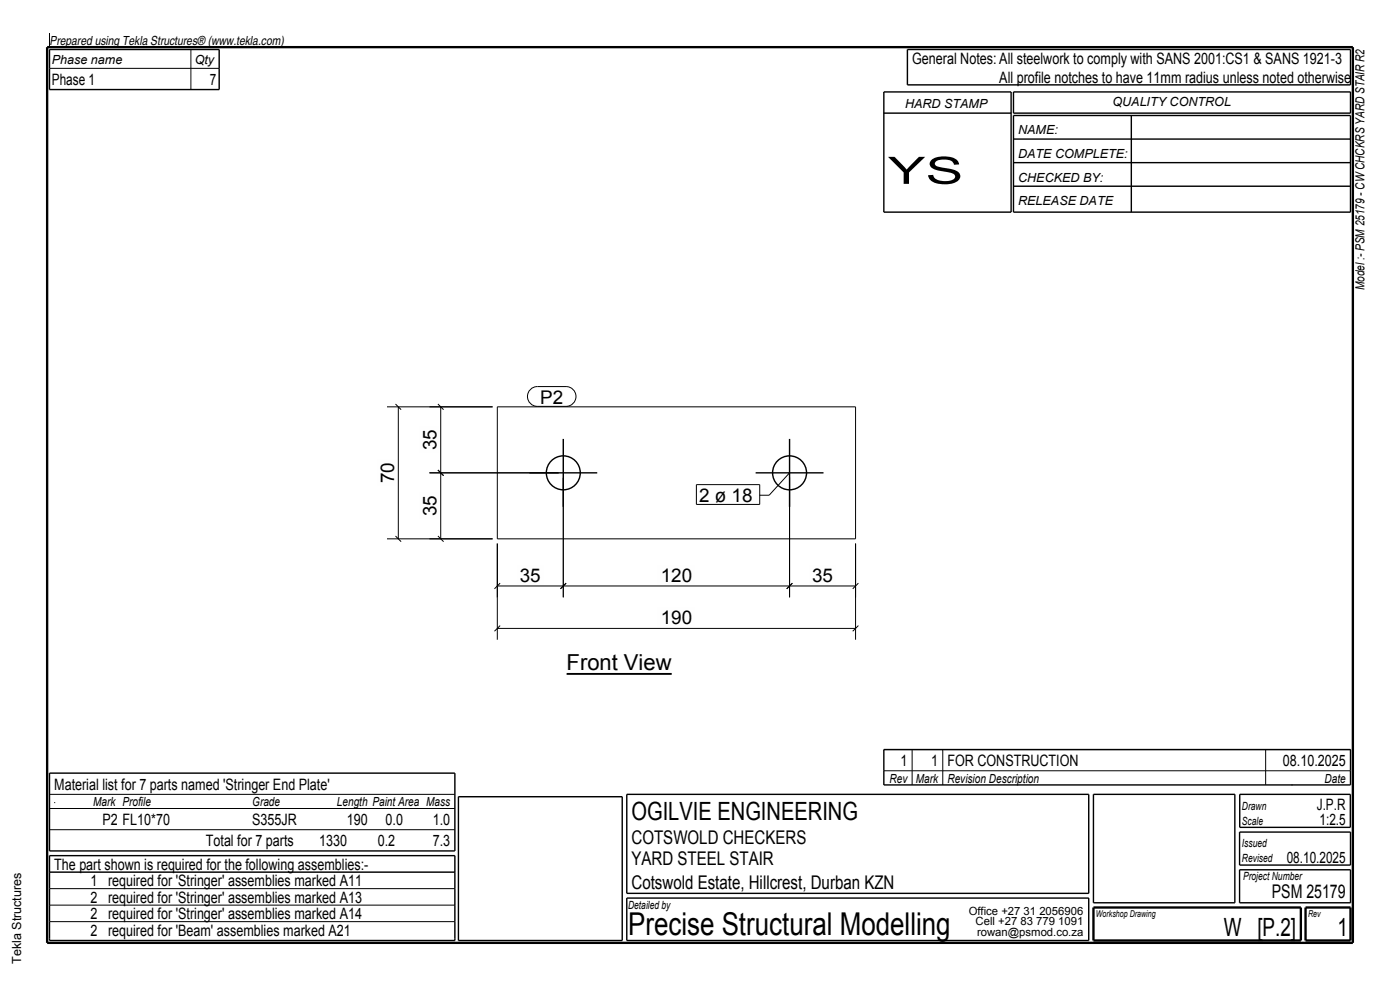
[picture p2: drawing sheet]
<svg xmlns="http://www.w3.org/2000/svg" width="297mm" height="210mm" viewBox="0 0 297 210" stroke-linecap="round" stroke-linejoin="round" font-family="sans-serif">
<defs><g id="words">
<text font-size="8" x="188.4" y="39">YS</text>
<text font-size="6.7" x="133.3" y="198.3">Precise Structural Modelling</text>
<g font-size="5.3">
<text x="134" y="174">OGILVIE ENGINEERING</text>
<text x="259.6" y="198.5">W [P.2]</text>
<text x="283.8" y="198.5">1</text>
</g>
<text font-size="4.7" x="120.2" y="142.2">Front View</text>
<g font-size="4">
<text x="114.6" y="85.6">P2</text>
<text x="92.6" y="95.5" transform="rotate(-90 92.6 95.5)">35</text>
<text x="83.6" y="102.5" transform="rotate(-90 83.6 102.5)">70</text>
<text x="148.3" y="106.4">2 ø 18</text>
<text x="92.6" y="109.5" transform="rotate(-90 92.6 109.5)">35</text>
<text x="110.3" y="123.4">35</text>
<text x="140.2" y="123.4">120</text>
<text x="172.3" y="123.4">35</text>
<text x="140.2" y="132.4">190</text>
<text x="134" y="179">COTSWOLD CHECKERS</text>
<text x="134" y="183.5">YARD STEEL STAIR</text>
<text x="134" y="188.5">Cotswold Estate, Hillcrest, Durban KZN</text>
<text x="269.8" y="190.5">PSM 25179</text>
</g>
<g font-size="3.3">
<text x="193.5" y="13.5">General Notes: All steelwork to comply with SANS 2001:CS1 &amp; SANS 1921-3</text>
<text x="212" y="17.5">All profile notches to have 11mm radius unless noted otherwise</text>
<text x="11" y="18">Phase 1</text>
<text x="44.5" y="18">7</text>
<text x="11.5" y="167.5">Material list for 7 parts named 'Stringer End Plate'</text>
<text x="191" y="162.5">1</text>
<text x="197.5" y="162.5">1 FOR CONSTRUCTION</text>
<text x="272.2" y="162.5">08.10.2025</text>
<text x="279.4" y="171.8">J.P.R</text>
<text x="21.7" y="175">P2 FL10*70</text>
<text x="43.7" y="179.5">Total for 7 parts</text>
<text x="53.5" y="175">S355JR</text>
<text x="67.7" y="179.5">1330</text>
<text x="73.6" y="175">190</text>
<text x="80.1" y="179.5">0.2</text>
<text x="81.8" y="175">0.0</text>
<text x="91.8" y="175">1.0</text>
<text x="91.8" y="179.5">7.3</text>
<text x="279.9" y="175">1:2.5</text>
<text x="11.5" y="184.5">The part shown is required for the following assemblies:-</text>
<text x="273" y="183">08.10.2025</text>
<text x="19.2" y="188">1 required for 'Stringer' assemblies marked A11</text>
<text x="19.2" y="191.5">2 required for 'Stringer' assemblies marked A13</text>
<text x="19.2" y="195">2 required for 'Stringer' assemblies marked A14</text>
<text x="19.2" y="198.5">2 required for 'Beam' assemblies marked A21</text>
</g>
<g font-size="2.7">
<text x="10.5" y="9.5">Prepared using Tekla Structures® (www.tekla.com)</text>
<text x="11" y="13.5">Phase name</text>
<text x="41.3" y="13.5">Qty</text>
<text x="192" y="23">HARD STAMP</text>
<text x="236" y="22.5">QUALITY CONTROL</text>
<text x="216" y="28.5">NAME:</text>
<text x="216" y="33.5">DATE COMPLETE:</text>
<text x="216" y="38.5">CHECKED BY:</text>
<text x="216" y="43.5">RELEASE DATE</text>
<text x="289.5" y="61.5" transform="rotate(-90 289.5 61.5)">Model :- PSM 25179 - CW CHCKRS YARD STAIR R2</text>
<text x="188.7" y="166">Rev</text>
<text x="194.3" y="166">Mark</text>
<text x="201" y="166">Revision Description</text>
<text x="281" y="166">Date</text>
<text x="19.8" y="171">Mark Profile</text>
<text x="53.5" y="171">Grade</text>
<text x="71.5" y="171">Length Paint Area Mass</text>
<text x="4.5" y="204.5" transform="rotate(-90 4.5 204.5)">Tekla Structures</text>
</g>
<g font-size="2.4">
<text x="263.5" y="171.8">Drawn</text>
<text x="263.5" y="179.8">Issued</text>
<text x="263.5" y="175">Scale</text>
<text x="263.5" y="182.8">Revised</text>
<text x="263.7" y="186.8">Project Number</text>
<text x="133.3" y="192.8">Detailed by</text>
<text x="205.5" y="194">Office +27 31 2056906</text>
<text x="207" y="196.3">Cell +27 83 779 1091</text>
<text x="207.3" y="198.5">rowan@psmod.co.za</text>
</g>
<g font-size="2">
<text x="232.5" y="194.5">Workshop Drawing</text>
<text x="277.5" y="194.5">Rev</text>
</g>
</g></defs>
<path d="M10 10h277v190h-277z" fill="none" stroke="#000" stroke-width=".5"/>
<path d="M120.2 143h22.3" fill="none" stroke="#000" stroke-width=".4"/>
<path d="M120.2 138.7h22.3v3.5h-22.3z" fill-rule="evenodd" fill="#fefefb"/>
<g fill="none" stroke="#000" stroke-width=".21">
<path d="M10.5 7v3M10.5 14.5h36M40.5 10.5v8.5M82.1 86.3h22.4M83.9 85.7l1.2 1.2M84.5 86.3v28M92.9 99.7l1.2 1.2M92.9 85.7l1.2 1.2M93.5 86.3v28M105.5 86.3h76v28h-76zM82.1 114.3h22.4M83.9 113.7l1.2 1.2"/>
<path d="M91.1 100.3h27.4M92.9 113.7l1.2 1.2M105.5 115.3v20.4M119.5 101.3v25.4M167.5 100.3l-4.3 4.8h-2M167.5 101.3v25.4M181.5 115.3v20.4M105.5 124.3h76M105.5 133.3h76M106.1 123.7l-1.2 1.2M106.1 132.7l-1.2 1.2M120.1 123.7l-1.2 1.2"/>
<path d="M168.1 123.7l-1.2 1.2M182.1 123.7l-1.2 1.2M182.1 132.7l-1.2 1.2M187.5 159h99M193.5 159v7.5M200 159v7.5M268.5 159v7.5M10.5 168.5h86M10.5 176h86M10.5 171.5h86M11.5 170.3h.1M187.5 163.5h99"/>
<path d="M274 166.5h.1M10.5 185h86M10.5 188.5h86M10.5 192h86M10.5 195.5h86"/>
</g>
<g fill="none" stroke="#000" stroke-width=".3">
<path d="M10.5 10.5h36v8.5h-36zM187.5 19.5h27v25.5h-27zM192.5 10.5h94v7.5h-94zM215 19.5h71.5v4.5h-71.5zM187.5 24h27M215 24.5h71.5v20.5h-71.5zM215 29.5h71.5M215 34.5h71.5M215 39.5h71.5M240 24.5v20.5M119.5 93.1v14.4M167.5 93.1v14.4"/>
<path d="M112.3 100.3h14.4M160.3 100.3h14.4M187.5 159h99v7.5h-99zM10.5 164h86v16.5h-86zM97.3 169h34.7v30.5h-34.7zM133 168.5h98v21h-98zM232 168.5h30v23h-30zM263 176.5h23.5v7h-23.5zM263 168.5h23.5v7h-23.5zM10.5 181.5h86v18h-86zM133 190.5h98v9h-98zM263 184.5h23.5v7h-23.5z"/>
<circle cx="119.5" cy="100.3" r="3.6"/>
<circle cx="167.5" cy="100.3" r="3.6"/>
</g>
<path d="M232 192.5h44v7h-44zM277 192.5h9.5v7h-9.5z" fill="none" stroke="#000" stroke-width=".5"/>
<g fill="#fefefb">
<path d="M148.3 103.4h11.4v3h-11.4z" fill-rule="evenodd"/>
<path d="M148.3 103.4h11.4v3h-11.4z" fill-rule="evenodd"/>
</g>
<path d="M160.6 103.4v3" fill="none" stroke="#fefefb" stroke-width=".21"/>
<path d="M147.7 102.8h13.5v4.2h-13.5z" fill="none" stroke="#000" stroke-width=".21"/>
<g fill="#fefefb">
<path d="M80 97.5h4.2v5.6h-4.2z" fill-rule="evenodd"/>
<path d="M89 104.5h4.2v5.6h-4.2z" fill-rule="evenodd"/>
<path d="M109.7 119.8h5.6v4.2h-5.6z" fill-rule="evenodd"/>
<path d="M114.6 82.6h4.9v3h-4.9z" fill-rule="evenodd"/>
<path d="M114.6 82.6h4.9v3h-4.9z" fill-rule="evenodd"/>
</g>
<path d="M112.5 82.6l.9-.5 .6-.1h6.1a2.1 2.1 0 0 1 2.1 2.1 2.1 2.1 0 0 1-2.1 2.1h-6.1a2.1 2.1 0 0 1-1.9-1.3 2.1 2.1 0 0 1 .4-2.3z" fill="none" stroke="#000" stroke-width=".21"/>
<g fill="#fefefb">
<path d="M89 90.5h4.2v5.6h-4.2z" fill-rule="evenodd"/>
<path d="M171.7 119.8h5.6v4.2h-5.6z" fill-rule="evenodd"/>
<path d="M139.6 119.8h7.8v4.2h-7.8z" fill-rule="evenodd"/>
<path d="M139.6 128.8h7.8v4.2h-7.8z" fill-rule="evenodd"/>
</g>
<use href="#words"/>
</svg>
